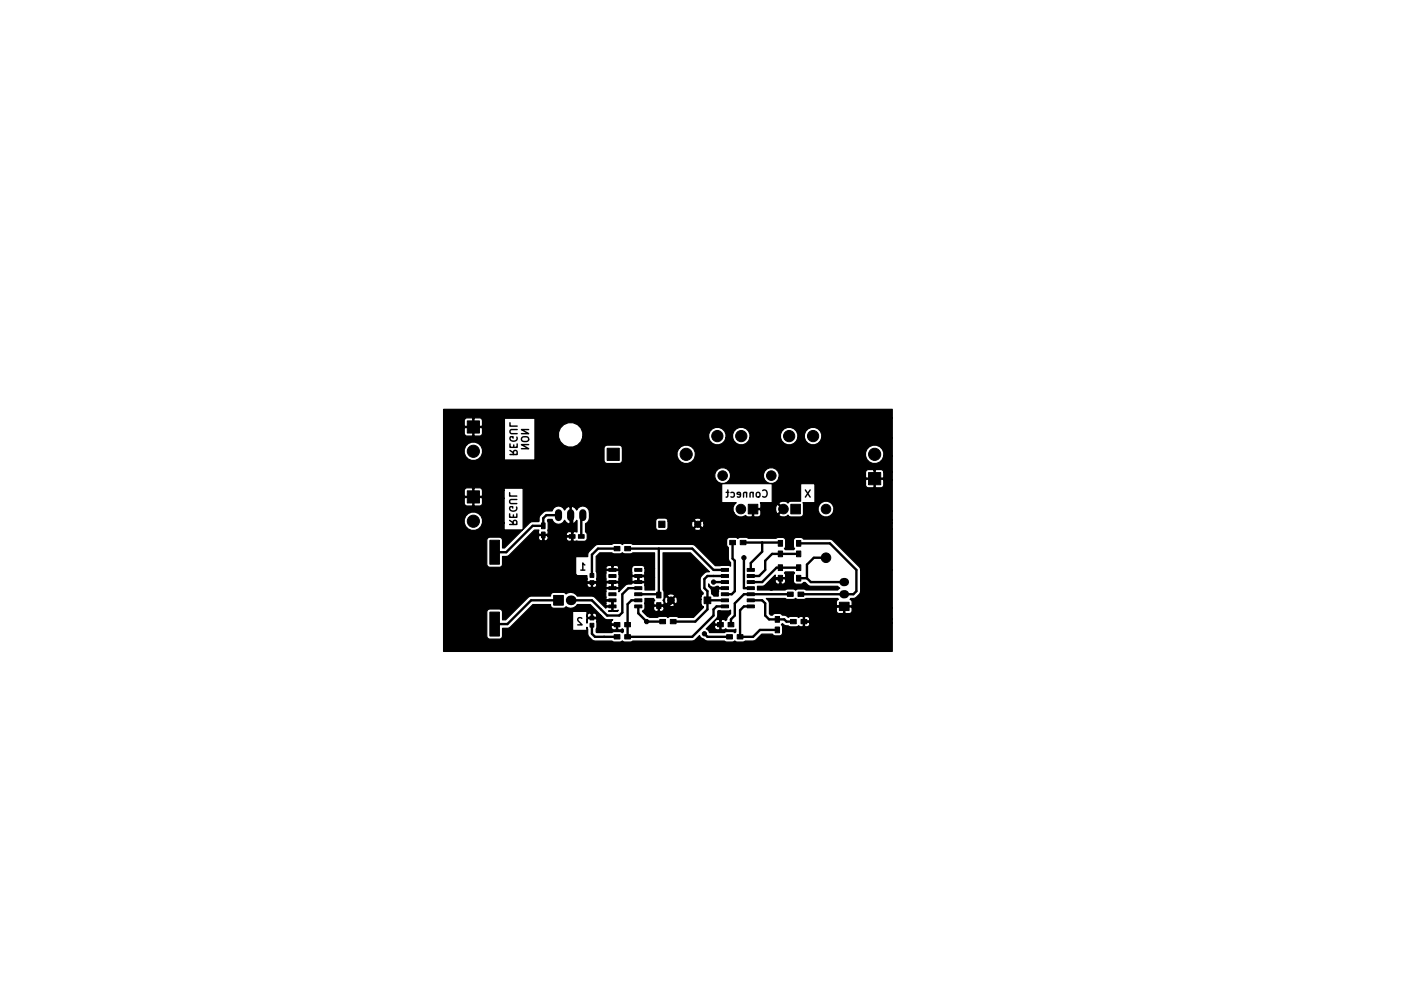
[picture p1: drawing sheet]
<svg xmlns="http://www.w3.org/2000/svg" width="297mm" height="210mm" viewBox="0 0 297 210" stroke-linecap="round" stroke-linejoin="round" font-family="sans-serif">
<defs><g id="words">
<text font-size="2.1" x="122.3" y="119.1">1</text>
</g></defs>
<g fill="none" stroke="#000" stroke-width=".3">
<path d="M106.5 94.9h1.5l-.1-.8-.4-.1-.2 .2-.1 .7M106.5 92.7v.7h1.5v-.7M106.5 88.3v.7h1.5M106.5 94l.7 .5M107.3 92.9v.5M108 91.3a.7 .7 0 0 1-.7 .8 .7 .7 0 0 1-.7-.8l.6-.1v.3M108 89.7h-1.2l-.3 .3v.3l.3 .2h1.2M109 91.4a.96 .96 0 0 1 1.4 .1 .5 .5 0 0 1-.5 .7h-.5a.5 .5 0 0 1-.4-.3 .5 .5 0 0 1 0-.5zM110.4 92.8h-1.5l1.5 .9h-1.5M110.4 89.7h-1.5l1.5 .8h-1.5M106.5 109.5h1.5l-.2-.8h-.3l-.3 .1v.7M106.5 107.3v.7h1.5v-.7"/>
<path d="M106.5 102.9v.7h1.5M106.5 108.7l.7 .5M107.2 107.5v.5M107.9 105.9a.7 .7 0 0 1-.7 .8 .7 .7 0 0 1-.7-.8l.6-.1v.3M108 104.3h-1.3l-.2 .3v.3l.2 .3h1.3M121.3 119h.9M151.7 102.8h.5M152 102.3v1.3l-.3 .2M152.7 102.9l.4-.1 .3 .3-.2 .6h-.5M154.7 103.3l-.7-.1v-.3l.5-.1 .2 .2-.1 .7h-.6M156 102.9l-.3-.1-.3 .1-.1 .9M156 102.8v1"/>
<path d="M157.3 102.9l-.2-.1-.4 .1v.9M157.3 102.8v1M158 102.9l.2-.1 .5 .1v.6l-.1 .2-.4 .1-.2-.1zM159.3 102.4a.71 .71 0 0 1 1 .5 .71 .71 0 0 1-.7 .9l-.3-.1M168.2 102.3l1 1.5M169.2 102.3l-1 1.5M121.5 129.1l-.5-.1-.3 .4 .9 1.1h-.9"/>
</g>
<g fill="#000" stroke="#000" stroke-width=".21">
<path d="M97.6 87.9h2.6v2.5h-2.6zM126.8 93.6h2.6v2.5h-2.6zM97.6 102.5h2.6v2.5h-2.6zM102.3 112.8h2v5h-2zM113.1 109.2h.8v1.2h-.8zM113.1 111.1h.8v1.2h-.8zM118.9 111.6h1.2v.8h-1.2zM120.8 111.6h1.2v.8h-1.2zM123.2 119.8h.8v.7h-.8zM127.2 120h1.5v.6h-1.5zM127.2 118.7h1.5v.6h-1.5zM128.3 114.1h1.2v.9h-1.2z"/>
<path d="M130.5 114.1h1.2v.9h-1.2zM132.6 118.7h1.5v.6h-1.5zM132.6 120h1.5v.6h-1.5zM137.6 108.8h1.3v1.3h-1.3zM150.7 118.7h1.5v.6h-1.5zM152.4 112.8h1.2v.9h-1.2zM154.6 112.8h1.2v.9h-1.2zM156.3 105.3h2v2h-2zM156.1 118.7h1.5v.6h-1.5zM162.6 115h.9v1.2h-.9zM162.6 112.8h.9v1.2h-.9zM162.6 117.9h.9v1.2h-.9z"/>
<path d="M165.2 105.3h2v2h-2zM166.4 117.9h.9v1.2h-.9zM166.4 112.8h.9v1.2h-.9zM166.4 115h.9v1.2h-.9zM181.4 98.7h2.6v2.5h-2.6zM102.3 127.8h2v5h-2zM115.6 124.3h2.1v2.1h-2.1zM123.2 130.1h.8v.8h-.8zM123.2 128.6h.8v.8h-.8zM123.2 121.2h.8v.8h-.8zM127.2 126.3h1.5v.6h-1.5zM127.2 125h1.5v.6h-1.5z"/>
<path d="M127.2 123.8h1.5v.6h-1.5zM127.2 122.5h1.5v.6h-1.5zM127.2 121.2h1.5v.6h-1.5zM128.3 130h1.2v.9h-1.2zM128.3 132.5h1.2v.9h-1.2zM130.5 130h1.2v.9h-1.2zM130.5 132.5h1.2v.9h-1.2zM132.6 121.2h1.5v.6h-1.5zM132.6 122.5h1.5v.6h-1.5zM132.6 123.8h1.5v.6h-1.5zM132.6 125h1.5v.6h-1.5zM132.6 126.3h1.5v.6h-1.5z"/>
<path d="M137.8 129.3h1.2v.9h-1.2zM137.2 123.6h.9v1.2h-.9zM137.2 125.8h.9v1.2h-.9zM140 129.3h1.2v.9h-1.2zM147.1 124.6h1.4v1.4h-1.4zM149.9 130h1.2v.9h-1.2zM150.7 126.3h1.5v.6h-1.5zM150.7 125h1.5v.6h-1.5zM150.7 123.8h1.5v.6h-1.5zM150.7 122.5h1.5v.6h-1.5zM150.7 121.2h1.5v.6h-1.5zM150.7 120h1.5v.6h-1.5z"/>
<path d="M151.8 132.5h1.2v.9h-1.2zM152.1 130h1.2v.9h-1.2zM154 132.5h1.2v.9h-1.2zM156.1 120h1.5v.6h-1.5zM156.1 121.2h1.5v.6h-1.5zM156.1 122.5h1.5v.6h-1.5zM156.1 123.8h1.5v.6h-1.5zM156.1 125h1.5v.6h-1.5zM156.1 126.3h1.5v.6h-1.5zM161.9 128.7h.9v1.2h-.9zM161.9 130.9h.9v1.2h-.9zM162.6 120.1h.9v1.2h-.9z"/>
<path d="M164.5 123.6h1.2v.9h-1.2zM165.1 129.3h1.2v.9h-1.2zM166.4 120.1h.9v1.2h-.9zM166.7 123.6h1.2v.9h-1.2zM167.3 129.3h1.2v.9h-1.2zM175.3 125.7h2.1v1.8h-2.1z"/>
<circle cx="98.9" cy="94.2" r="1.27"/>
<circle cx="143.3" cy="94.9" r="1.27"/>
<circle cx="149.8" cy="91.1" r="1.17"/>
<circle cx="151" cy="99.3" r="1"/>
<circle cx="154.8" cy="91.1" r="1.17"/>
<circle cx="161.1" cy="99.3" r="1"/>
<circle cx="164.8" cy="91.1" r="1.17"/>
<circle cx="169.8" cy="91.1" r="1.17"/>
<circle cx="182.7" cy="94.9" r="1.27"/>
<circle cx="98.9" cy="108.8" r="1.27"/>
<circle cx="145.8" cy="109.5" r=".65"/>
<circle cx="154.8" cy="106.3" r="1"/>
<circle cx="155.4" cy="116.5" r=".45"/>
<circle cx="163.7" cy="106.3" r="1"/>
<circle cx="172.5" cy="116.5" r="1"/>
<circle cx="172.5" cy="106.3" r="1"/>
<circle cx="135.1" cy="129.8" r=".45"/>
<circle cx="135.7" cy="120.3" r=".45"/>
<circle cx="140.2" cy="125.3" r=".7"/>
<circle cx="147.1" cy="132.3" r=".45"/>
<circle cx="149" cy="123.4" r=".45"/>
<circle cx="149" cy="121.5" r=".45"/>
<circle cx="151" cy="128.5" r=".45"/>
<circle cx="161.1" cy="122.8" r=".45"/>
<circle cx="170.6" cy="127.9" r=".45"/>
</g>
<path d="M176.2 124.1h.3M176.2 121.5h.3" fill="none" stroke="#000" stroke-width="1.7"/>
<circle cx="119.2" cy="125.3" r="1.02" fill="#000"/>
<path d="M116.7 107.1v1M119.2 107.1v1M121.7 107.1v1" fill="none" stroke="#000" stroke-width="1.5"/>
<g fill="none" stroke="#000" stroke-width=".5">
<path d="M113.5 111.7v1.6l.6 .6h4.5M116.7 107.6h-2.6l-.6 .6v1.6h-2.2l-5.6 5.5h-2.4M118.6 113.9v4.5l3.3 3.2 7.5-.1 .6-.6M119.2 107.6l.3 .3v5.1l-.9 .9M121.7 107.6l-.3 .3v4.1M127.9 119h1.5l.6 .6v1.3M128.9 114.5h-4l-1.3 1.3v4.3M131.1 114.5h13.5l4.4 4.5h2.4M137.6 114.5v9.7l-.2-.1h-4.1M153 113.3v3.3l.5 .5v6.3l-.6 .7h-1.5M155.2 113.3h7.6l.2 .1M155.4 116.5v6.3h1.4"/>
<path d="M159.2 113.3v1.9l-2.4 2.4v1.4M166.8 115.6h-5.5l-1.5 1.5v1.9l-1.2 1.3h-1.8M166.8 118.5h-4.6l-3 3h-2.4M166.8 113.4h6.5l5.6 5.6v4.4l-.6 .7h-11M172.5 116.5h-2.5l-1.4 1.4v2.8M116.7 125.3h-5.8l-4.9 5h-2.7M123.6 129h1.2l1.4 1.4h2.7M123.6 130.5v1.8l.7 .7h4.6M125.6 121.5v3.2l.6 .6h1.7v1.3M127.9 121.5v1.3M133.3 122.8h-2l-1.3 1.3v3.8l-.6 .6h-2.6l-3.2-3.2h-4.4M133.3 126.6v1.4l1.8 1.8h3.3"/>
<path d="M133.3 125.3h-1.4l-.8 .8v6.9h13.5l4.4-4.5v-1.3l.7-.6h1.7M135.7 120.3h-2.4v1.2h-2.7l-.6-.6M140.2 125.3v.7l-.5 .4h-2.1M147.1 132.3l.7 .7h4.6M147.8 125.3h3.6M149 121.5h2.4M151 128.5l-.5 .5v1.4M151.4 122.8h-1.7l-.7 .6M151.4 120.3h-3.6l-.7 .6v1.9l.7 .6v3.8l-2.6 2.6h-4.6M156.8 125.3h2.4l.6 .7v2.5l.8 .8h3.2l.5 .5h1.4M156.8 126.6h-1.4l-.8 .8v5.6h2.7l1.4-1.5h3.7M163 120.7l-.2 .2h-1.1l-.6 .6v1.3"/>
<path d="M165.1 124.1h-9.7l-1.9 1.9v2.5l-.8 .8v1.1M166.8 120.7h1.8M168.6 120.7l.8 .8h7M176.4 126.6h-4.5l-1.3 1.3v1.3l-.6 .6h-2.1"/>
</g>
<path d="M158.2 122.4a1.75 1.75 0 0 0 1.6-.2l2.1-2.1v.3l.2 .2h1.8l.2-.2v-.4l-.2-.4 .1-.2h1.8l.2 .2-.3 .5v.9l-3.6-.1-.2 .1v.5a.58 .58 0 0 0 1 .3v-.9h.2v.9a.57 .57 0 0 0 .6 .1 .57 .57 0 0 0 .4-.4v-.5h1.6a.74 .74 0 0 0 .7 1h.9l.5-.4h.4a1.41 1.41 0 0 0 1.2 .8h5.6l.4 .4-.4 .4h-6.7a2.33 2.33 0 0 0-1.9-.2l-.3 .2a2.33 2.33 0 0 0-1.9-.2l-.2 .2h-5.8zM92.7 85.5h93.7v1.8h-81v.5h-4.6l-.3-.5a2.07 2.07 0 0 0-1.7 .1l-.2-.2-1.3 .1-.3 .5v1.1l.1 .1h1.7v-1.6h.2v1.6h1.6l.2-.1v-1.1h4.6v1.6h-4.6l-.2-.1h-3.5l-.1 .1v1.1l.5 .6h1.1l.2-.2v-1.6h.2v1.6l.2 .2 1.3-.1 .3-.5v-1.1h4.6v5.2h-4.6a1.94 1.94 0 0 0-2.3-2.3 1.94 1.94 0 0 0-1.2 3 1.94 1.94 0 0 0 3.2 0l.3-.7h4.6v1.4h6.3v-8.7h74.7v4.1h-14.7a1.84 1.84 0 0 0-1.9-2.2 1.84 1.84 0 0 0-1.8 2.2h-1.3v-.7a1.84 1.84 0 0 0-2.2-1.5 1.84 1.84 0 0 0-1.5 2.2h-6.3v-.7a1.84 1.84 0 0 0-2.2-1.5 1.84 1.84 0 0 0-1.5 2.2h-1.3v-.7a1.84 1.84 0 0 0-2.2-1.5 1.84 1.84 0 0 0-1.5 2.1h-26.3v-1a2.58 2.58 0 0 0-3.9-1.6 2.58 2.58 0 0 0 0 4.3 2.58 2.58 0 0 0 3.9-1.7h26.3v.1a1.85 1.85 0 0 0 1.8 1.5 1.85 1.85 0 0 0 1.9-1.5h1.3a1.85 1.85 0 0 0 1.8 1.5 1.85 1.85 0 0 0 1.9-1.5h6.3a1.85 1.85 0 0 0 1.8 1.5 1.85 1.85 0 0 0 1.9-1.5h1.3a1.85 1.85 0 0 0 1.8 1.5 1.85 1.85 0 0 0 1.9-1.5h14.7v3.8h-1.8v-.7a1.94 1.94 0 0 0-2.3-1.5 1.94 1.94 0 0 0-1.5 2.2h-35.6v-.7a1.91 1.91 0 0 0-1.3-1.5 1.91 1.91 0 0 0-2 .6h-11.9l-.4-.6-2.8-.1a.65 .65 0 0 0-.6 .7v2.5l.2 .5 .4 .2h2.6a.65 .65 0 0 0 .6-.7v-2.5h11.9a1.93 1.93 0 0 0 .6 3 1.93 1.93 0 0 0 2.7-1.4h35.6a1.94 1.94 0 0 0 1.9 1.6 1.94 1.94 0 0 0 1.9-1.6h1.8v3.3h-1.8l-.5-.5h-1.1l-.2 .2a2.07 2.07 0 0 0-1.7-.1l-.3 .4v1.1h-18.1a1.67 1.67 0 0 0-1.6-2 1.67 1.67 0 0 0-1.6 2h-6.9v-.6a1.67 1.67 0 0 0-2.6-1.1 1.67 1.67 0 0 0 0 2.8 1.67 1.67 0 0 0 2.6-1.1h6.9a1.67 1.67 0 0 0 1.6 1.4 1.67 1.67 0 0 0 1.6-1.4h18.1l.2 .2h1.6v-1.6h.2v1.6h1.6l.2-.1v-1.2h1.8v1.7l-5.4-.1-.2 .1v.8h-30.1v4h3.1l-.4 .4-.3 .6 .2 1h-30.2a1.38 1.38 0 0 0-1.1-1.3 1.38 1.38 0 0 0-1.5 .8l-.4-.5-.6-.3-.2 .1-.5-.1-.5 .3-.4 .5a1.37 1.37 0 0 0-1.3-.9 1.37 1.37 0 0 0-1.3 1.1h-1.5l-.9 .9a1.52 1.52 0 0 0-.4 1.3l-1.6 .1-1.6 1.5v-8.6h-4v.5h-4.5l-.3-.5a2.07 2.07 0 0 0-1.7 .1l-.2-.2-1.3 .1-.3 .5v1.1l.1 .1h1.7v-1.6h.2v1.6h1.6l.2-.1v-1.1h4.5v1.6h-4.5l-.2-.1h-3.5l-.1 .1v1.1l.5 .6h1.1l.2-.2v-1.6h.2v1.6l.2 .2 1.3-.1 .3-.5v-1.1h4.5v5.2h-4.5a1.94 1.94 0 0 0-2.3-2.3 1.94 1.94 0 0 0-1.2 3 1.94 1.94 0 0 0 3.2 0l.3-.7h4.5v1.4h3.8l-3.7 3.8h-.4v-1.6l-.2-.5-.5-.1h-2a.65 .65 0 0 0-.6 .6v5.3l.6 .4h2a.65 .65 0 0 0 .7-.7v-1.6h.7l.7-.3 5.2-5.2h.9v.7l.1 .2h1.7l.2-.2-.1-.7 .1-.3-.1-1.8 .9-.2 .1 .2a1.38 1.38 0 0 0 1.3 .9 1.38 1.38 0 0 0 1.2-.9l.4 .5 .6 .3 .2-.1v-3.5h.2v3.5l.2 .1 .6-.3 .4-.5v2.5l-.7-.1-.4 .2-.2-.2h-.4a.54 .54 0 0 0-.4 .9h1v-.7h.2l.1 .8h-5.2l-.2-.2h-1.7l-.1 .2 .1 .6a.48 .48 0 0 0 .8 .2v-1h.2v1l.2 .1a.64 .64 0 0 0 .7-.5v-.4h5.2v.1h-1.3a.51 .51 0 0 0-.1 .6 .51 .51 0 0 0 .5 .3h.4l.2-.1v-.8h.2v.8l.2 .1h.8a2.28 2.28 0 0 0 1.9-.2 1.36 1.36 0 0 0-.2-1.7v-1.7l.7-.8 .1-1.6h30.2a1.61 1.61 0 0 0 2.4 .6l.5 .3h.8l.2-.1v-1.6h1.6l.1-.2-.1-1h2.5v-4h5.9v3.7l-2-.1-.6 .5-.1-.2a1.29 1.29 0 0 0-1.8 .2l1.1 1.2h-.3l-1-1a1.11 1.11 0 0 0-.5 1.3h-3.1l-.1-.2h-1.4v1.4l.2 .1 1.1-.1 .2-.4v-.8h3.1l.2 .6 .3 .1 1-1h.3l-1.1 1.1 .1 .3a1.36 1.36 0 0 0 1.8-.2l.6 .4h2.2l.4-.6-.1-2.3h2.5v-4h10.6v.3l.3 .5h1.3l.2-.1v-1.6h.2v1.6l.2 .1h1.1l.5-.5v-1.1h1.8v6.4h-12.2v-.6a1.67 1.67 0 0 0-2.6-1.1 1.67 1.67 0 0 0 0 2.8 1.67 1.67 0 0 0 2.6-1.1h12.2v2h-39.9l-.1-.3a.95 .95 0 0 0-1.4 .3l.8 .7 .7-.7h39.9v.7h-39.4l-.1-.5-.2-.1-.8 .8h-.3l-.7-.8-5.4 .1-.4-.6h-1.5a.65 .65 0 0 0-.6 .6v1.3l.2 .5 .4 .2h1.3a.65 .65 0 0 0 .6-.7v-1.3h5.1a.94 .94 0 0 0 .3 1.4l.7-.7h.3l.8 .7 .2-.1 .1-.8h39.4v1.1h-39.9l-.7-.8-.8 .8 .1 .2a.95 .95 0 0 0 1.4-.2h39.9v8.6h-6.6l-.3-.6-5.8-5.8h-5.8l-.2-.2a1.8 1.8 0 0 0-1.8 0 2.33 2.33 0 0 0-.1 1.9l.2 .2-.2 .3h-1.8l-.1-.3a2.33 2.33 0 0 0 .2-1.9l-.4-.4a1.89 1.89 0 0 0-1.6 .2h-5.8a2.33 2.33 0 0 0-1.9-.2l-.3 .2-.2-.2a2.28 2.28 0 0 0-1.9 .2 1.8 1.8 0 0 0 0 1.8l.1 .1v2.3l.1 .4 .4 .5v.7l-.4-.2-2.8 .1-4.5-4.4h-12.7l-.3-.2a2.28 2.28 0 0 0-1.9 .1h-.1a2.33 2.33 0 0 0-1.9-.1l-.2 .2h-3.2l-1.6 1.5-.2 .3v.7h-2.6v4h2.4v1.2l.2 .1h1.7l.2-.1-.1-.5 .1-.4v-.7l-.2-.5v-3.1l.8-.8 2.5 .1a2.33 2.33 0 0 0 1.9 .1l.3-.2 .3 .2a2.28 2.28 0 0 0 1.9-.2h4.5v3.3h-2a.65 .65 0 0 0-.6-.7l-1.8 .1-.3 .5h-2.7l-.5-.5h-.6l-.1 .1-1-.1a.49 .49 0 0 0-.4 .8h1.1v-.7h.3v.7h1.1l.1-.3h2.7l-.1 1.4h-2.6v-.7l-.1-.2h-2.5l-.2 .2v1.9l.2 .2h2.5l.1-.2v-1.2l5.3 .1 .1-.1v-1.3h2v1.8h-2l-.1-.1h-2.5l-.2 .1v.7l.2 .2h1.1v-1h.3v1h1.1l.1-.2v-.7h2v2.7h-2v-1.4l-.1-.1h-2.5l-.2 .1-5.2-.1-.2 .2h-1.8l-.2-.1h-1.7l-.2 .1a.57 .57 0 0 0 .3 .7 .57 .57 0 0 0 .6-.1v-.7h.3v.7l.1 .2a.64 .64 0 0 0 .8-.8h1.8v.6l.2 .2h1.1v-1h.3v1h1.1l.1-.2v-.7h2.6l-1 .2-1.6 1.6v-.5l-.1-.2h-2.5l-.2 .2v2l.2 .1h1.4v.3h-1.4l-.2 .1v.7l.2 .2h1.1v-1h.3v1.9l.1 .1h.6l.3-.1-.1 .2h-1.8l-.1-.1h.5l.2-.1v-.7h-1.1l-.2 .3-2.5-2.5h-3.4l-.2-.4a1.59 1.59 0 0 0-2.2-.1l-.5-.3h-2.1a.66 .66 0 0 0-.6 .8h-4.4l-5 4.9h-.6v-1.6a.65 .65 0 0 0-.7-.6h-2l-.6 .4v5.2a.65 .65 0 0 0 .6 .7h2l.5-.2 .2-.5v-1.6h1l.6-.3 4.7-4.7h3.7l.2 .6 .4 .2h2.1l.5-.3 .4 .2a1.58 1.58 0 0 0 2-.7h2.7l2.3 2.3h-.9a.55 .55 0 0 0-.9-.3l-.4-.2a.57 .57 0 0 0-.7 .2 .57 .57 0 0 0 .1 .7h.7v-.7h.3v.7h.7l.2-.4h.9l.9 .8 1.4 .1a.54 .54 0 0 0-.1 .9h1.2v.3h-1.2l-.1 .1a.66 .66 0 0 0 .5 .8h.4l.2-.2v-.7h.2v.7l.2 .2h.4l.4-.2 .2 .1v.5l-.2 .2-.3-.2a2.28 2.28 0 0 0-1.9 .2h-3.2l-.1-.7 .2-.5v-1.6l-.2-.1h-1.7l-.2 .1v.8v-2.4h-3v3.9h3v-.6l.2 .3v1a2.02 2.02 0 0 0 1.5 1.5l3.5 .1a2.33 2.33 0 0 0 1.9 .1l.3-.2 .3 .2a2.28 2.28 0 0 0 1.9-.1l12.4-.1 .6-.2 .9-.9 .4 .5 .9 .6h3.9l.3 .2a2.28 2.28 0 0 0 1.9-.1 2.34 2.34 0 0 0 1.9 .1l.3-.2h1.9l1.5-1.4h2.3l.3 .3a1.89 1.89 0 0 0 1.6-.1 2.33 2.33 0 0 0 .1-1.9l-.2-.3 .3-.2 .4 .4 .8 .1 .2 .1a2.28 2.28 0 0 0 1.9-.1l.4 .2h.4l.2-.2v-1.8l-.2-.2h-.4l-.4 .2-.2-.2a2.28 2.28 0 0 0-1.9 .2l-.5-.4-.8-.1-.1-.1a1.8 1.8 0 0 0-1.8 0l-.1 .1h-.4l-.3-.2v-2.6l-.6-.6h3.9l.3 .1a2.28 2.28 0 0 0 1.9-.1 2.33 2.33 0 0 0 1.9 .1l.3-.1h6.6l.1 .1-.4 .5v.7l.2 .2h2.9l.2-.2v-.7l-.4-.5 .1-.1a1.65 1.65 0 0 0 1.8-.9l.3-.7v-4.4h6.6v7.9h-8.4l-.2-.2h-2.9l-.2 .2 .1 .9 .4 .3h.9l.1-.1v-1.3h.3v1.3l.1 .1 1.1-.1 .3-.4v-.7h8.4v2.3h-17.2l-.3-.4-.7-.1-.1 .2v.8h.9l.2-.5h17.2v.9h-17.2l-.2-.2h-.9v.8l.1 .2h.5a.66 .66 0 0 0 .5-.8h17.2v5.9h-93.7zM138.5 115.4h5.7l4 4h-.8l-.2 .2a1.91 1.91 0 0 0-.9 1.3v2.2l.6 .7v.2l-.4 .4h-5.6a.95 .95 0 0 0-1.4-.2l-.1 .2 .8 .8 .7-.8h5.6l-.1 .8h-4.9l-.2-.5-.2-.1-.8 .7h-.3l-.8-.7a.95 .95 0 0 0-.2 1.4l.2 .1 .8-.8h.3l.8 .8 .2-.1 .2-.8h4.9l.1 1.1h-5.6l-.7-.8-.8 .8a.95 .95 0 0 0 1.5 .2v-.2h5.6l.4 .4h-8.2l-.2-.1h-1.8l-.2 .1v.5a.58 .58 0 0 0 1 .3v-.9h.2v.9a.57 .57 0 0 0 .6 .1 .57 .57 0 0 0 .4-.4v-.5h8.2l-2 2.2h-3.2a2.33 2.33 0 0 0-1.9-.2l-.3 .2a2.34 2.34 0 0 0-1.9-.2l-.3 .2h-1.6l-.5-.2-1-1 .5-.8v-1.9h1.8l.3 .3-.3 .4v.5l.2 .1h1.8l.2-.1v-.5l-.2-.4a2.33 2.33 0 0 0 .2-1.9l-.2-.2zM148 121.9a1.07 1.07 0 0 0 1.7 .5h.3l.2 .3h1.4v.2h-1.4l-.2 .2v1.4h-.9l-.4-.5a1.45 1.45 0 0 0-.7-1.6zM149.9 127.6l.1-.1 2.2 .1 .4-.2v.8a1.39 1.39 0 0 0-.8 1.2l-.2 .2-.4-.3h-.4l-.2 .2-.8-.2a.58 .58 0 0 0-.4 1h1v-.8h.2v1.1h-1.2a.57 .57 0 0 0-.1 .5 .57 .57 0 0 0 .5 .4h.4l.2-.2v-.7h.2v.7l.2 .2 .8-.2a2.34 2.34 0 0 0 1.9 .2l.2-.1v.5l-.3 .1a2.34 2.34 0 0 0-1.9-.1l-.2 .2h-3.1l-.1-.4-.6-.4 2.2-2.2a1.81 1.81 0 0 0 .2-1.5z" fill="#000" stroke="#000" stroke-width=".25"/>
<use href="#words"/>
</svg>
